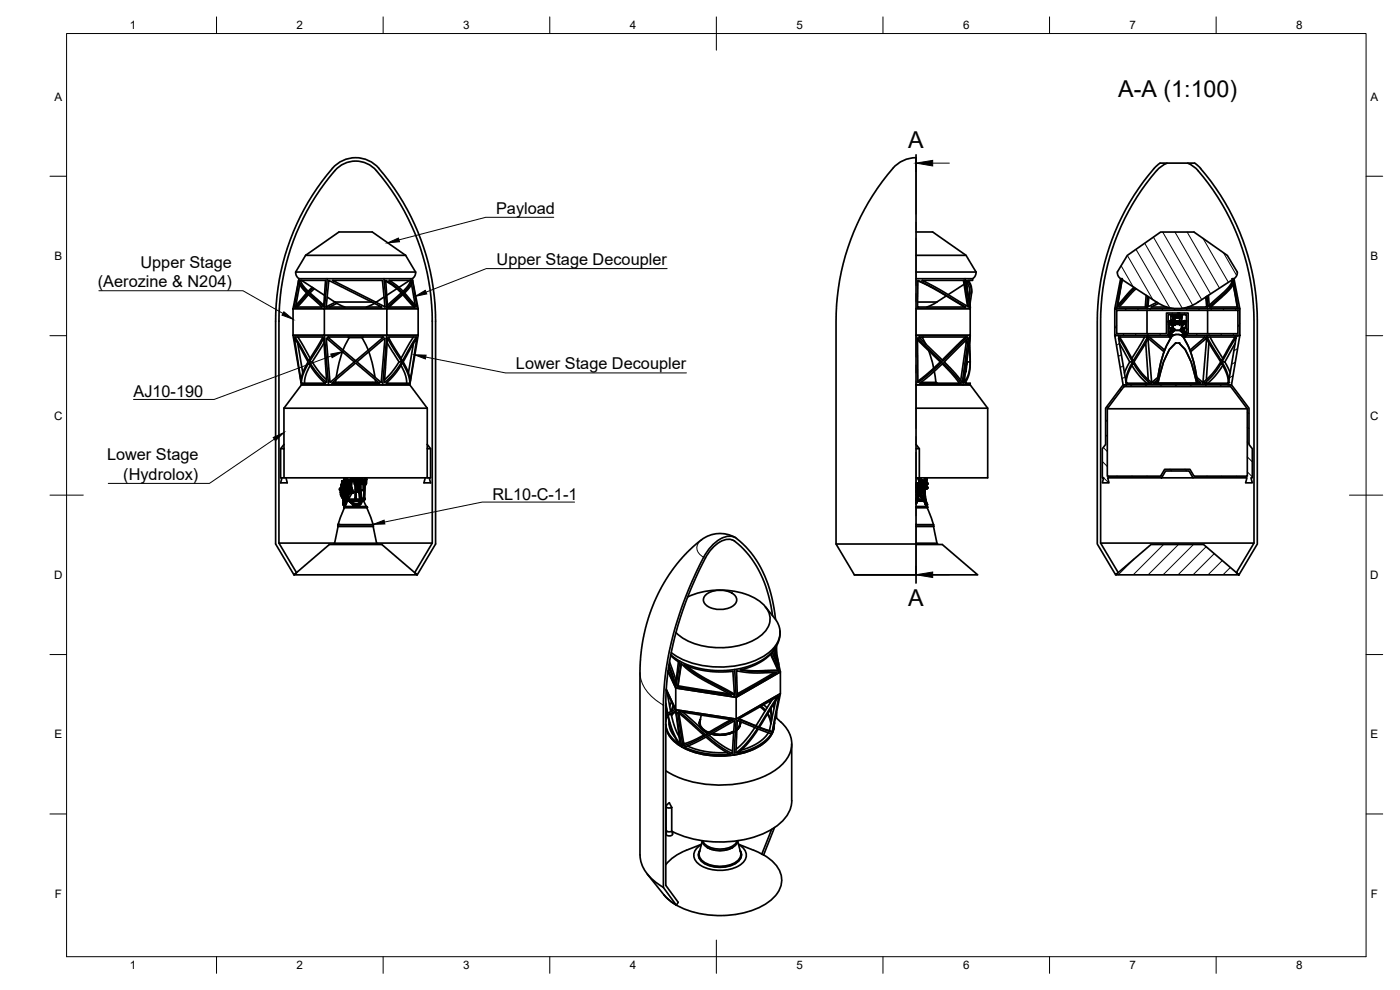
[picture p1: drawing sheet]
<svg xmlns="http://www.w3.org/2000/svg" width="420mm" height="297mm" viewBox="0 0 420 297" stroke-linecap="round" stroke-linejoin="round" font-family="sans-serif">
<defs><g id="words">
<g font-size="7">
<text x="335.6" y="29.2">A-A (1:100)</text>
<text x="272.6" y="44.5">A</text>
<text x="272.6" y="182">A</text>
</g>
<g font-size="4.9">
<text x="148.9" y="64.2">Payload</text>
<text x="42.2" y="80.3">Upper Stage</text>
<text x="149.1" y="79.6">Upper Stage Decoupler</text>
<text x="29.4" y="86.2">(Aerozine &amp; N204)</text>
<text x="154.9" y="110.9">Lower Stage Decoupler</text>
<text x="40.1" y="119.2">AJ10-190</text>
<text x="32.1" y="138.1">Lower Stage</text>
<text x="37" y="144">(Hydrolox)</text>
<text x="147.8" y="150">RL10-C-1-1</text>
</g>
<g font-size="3.5">
<text x="39" y="8.8">1</text>
<text x="89" y="8.8">2</text>
<text x="139" y="8.8">3</text>
<text x="189" y="8.8">4</text>
<text x="239" y="8.8">5</text>
<text x="289" y="8.8">6</text>
<text x="339" y="8.8">7</text>
<text x="389" y="8.8">8</text>
<text x="16.3" y="30.2">A</text>
<text x="411.3" y="30.2">A</text>
<text x="16.3" y="78">B</text>
<text x="411.3" y="78">B</text>
<text x="16.2" y="125.9">C</text>
<text x="411.2" y="125.9">C</text>
<text x="16.2" y="173.7">D</text>
<text x="411.2" y="173.7">D</text>
<text x="16.3" y="221.6">E</text>
<text x="411.3" y="221.6">E</text>
<text x="16.4" y="269.4">F</text>
<text x="411.4" y="269.4">F</text>
<text x="39" y="290.8">1</text>
<text x="89" y="290.8">2</text>
<text x="139" y="290.8">3</text>
<text x="189" y="290.8">4</text>
<text x="239" y="290.8">5</text>
<text x="289" y="290.8">6</text>
<text x="339" y="290.8">7</text>
<text x="389" y="290.8">8</text>
</g>
</g></defs>
<!-- layer: Visible -->
<g fill="none" stroke="#000" stroke-width=".51">
<path d="M99.8 50.5a9.2 9.2 0 0 1 13.9 0M99.8 50.5a70.2 70.2 0 0 0-17.1 45.9v66.8l5.5 9.3 .8-.7-5.3-8.9M100.5 51.2a69.2 69.2 0 0 0-16.8 45.2v66.5M100.5 51.2a8.2 8.2 0 0 1 12.4 0 69.2 69.2 0 0 1 16.8 45.2v66.5M113.7 50.5a70.2 70.2 0 0 1 17 45.9v66.8l-5.5 9.3-.7-.7 5.2-8.9M267.9 50.5a8.8 8.8 0 0 1 7-3.1v115.8h-24M267.9 50.5a70.2 70.2 0 0 0-17 45.9v66.8l5.5 9.3M350.3 48.9l-1.7 1-1.5 1.3M356.4 48.9l1.7 1a62.1 62.1 0 0 1 13.9 22.4 69.5 69.5 0 0 1 4.3 24.1v66.5M358.5 48.9h-10.4l-.3 .3a67.7 67.7 0 0 0-18.1 39.7l-.4 7.5v66.8l5.5 9.3 .8-.7-5.3-8.9v-66.5a69.2 69.2 0 0 1 16.8-45.2M358.5 48.9l1.8 1.6M360.3 50.6a70.1 70.1 0 0 1 17 45.8v66.8l-5.5 9.3-.7-.7 5.2-8.9h-46"/>
<path d="M91.7 76.6l10-7h10l10 7M91.7 76.6h30M91.7 76.6l-3 5M121.7 76.6l3 5M274.9 69.6h5l10 7 3 5M274.9 76.6h15M338.3 76.6l10-7h10l10 7 3 5-.3 1.4-.7 .6-10.7 7a10.8 10.8 0 0 1-12.5 0l-10.8-7-.6-.6-.4-1.4zM87.9 92.6h9.4v8h-9.4zM88.7 81.6h36M88.7 81.6l.4 1.4 .6 .6M89.6 84.1l.4 1.4 1.2 1.5 5.4 5.1h-8.3zM89.7 83.6h34"/>
<path d="M89.7 83.6l-1.8 9M89.8 84.1h7.9l-.6 8-6-5.7-1-1.3zM89.9 85.3l-1.2 6.8M90.2 84.1l.5 1.3 1 1.2 5.5 5M90.5 84.1l6.9 4.5M92 87.9l-3.2 3.7M92.3 88.1l-3.5 4M92.6 88.4l-3.4 3.7M93.7 86.2l-1.2 1.2M94 86.4l-1.3 1.2M94.3 86.6l-1.3 1.3M98.2 89.1l2.3 1.5"/>
<path d="M98.2 83.6l-.9 9h18.8M98.7 84.1l15.9 8h-16.7zM99.8 84.1h15l.7 8zM100.5 90.6h11.1M100.5 90.6l3 1.5M100.6 90.7l-2.7 1.4M101.1 91l-2.2 1.1M112.4 91l-2.4 1.1M112.7 90.6h.3M113 90.6l-.1 .1M115.2 83.6l.9 9M115.3 89.1l-2.3 1.5"/>
<path d="M115.7 84.1l2 1.1 2 1.6 5 5.3h-8.4zM115.8 84.4l1.6 .9 2.1 1.7 4.7 5.1M116.1 92.6h9.4v8h-9.4zM116.7 84.1h7.1l1.3 8-4.9-5.4zM119.1 86.6l-3 2M120.4 87.9l-4.1 3.7M120.7 88.2l-4.3 3.9M120.9 88.4l-4.1 3.7M121.2 87.7l1.6-2 .5-1.6 1.3 7.5M123 84.1l-3.3 2.1M123.2 84.1l-.5 1.3-1.8 2M123.5 85.3l-2.1 2.6"/>
<path d="M123.7 83.6l1.8 9h-37.6M124.7 81.6l-.1 .9-.9 1.1M274.9 81.6h18M274.9 83.6h17M275.5 84.3l6.1 3.1 7.9 4.7M275.5 84.1l4.9 2.4 9.4 5.6h-14.4zM276.7 84.1h12.7l1.2 8-8.7-5.3zM281.2 90.6l-3 1.5M284 88.8l-2.8 1.8h-5.8M289.1 84.1l1.3 7.8M289.3 85.3l-4.7 3.1M289.6 83.6l1.6 9-1.2-8.5 1 1.1 .4 1.2 .2 1.2-.5 4.5"/>
<path d="M290.1 84.8l.6 1 .3 1.2-.2 2.9M290.1 84.8h.1M291.1 87.9l-.4 1.8M291.1 84.1l-.4 .3M291.2 92.6h-16.3h16.3v8h-16.3h16.3l-2.2 14.9M291.9 83.6v.5h-1.4l1 1.7v2.4M292.9 81.6l-.1 .9-.9 1.1M334.6 92.6h37.5v8h-16v-6.2h-5.5v6.2h-16zM335.1 93.1h36.4v7h-14.9v-6.2h-6.5v6.2h-15zM336.3 83.6h.5l-1.7 9h-.5zM337.1 84.1h-.4l-1.4 8 5.3-5.7M340.3 86.2l-4.9 5.4"/>
<path d="M341 86.6l-5.2 5.5h8.4l.2-3.2M344 88.6l-.3 3.5M344.2 93.1v7M344.6 89l-.4 3.6M344.8 89.1l-.3 3 2.7-1.4M347.7 91l-2.2 1.1h4.6M350.7 97.2l.8-.2 .4 1.5-.7 .1zM350.8 96.3h.6l.6 .7-.6-.7zM350.8 96.5l.1 .2M350.9 96.3h.1M350.8 96.3h.1M350.8 96.5h.1"/>
<path d="M350.8 96.5l.2 .1M350.8 96.5l.1 .2zM350.9 96.4h.1l.3 .7-.3 .1zM350.9 96.7v.1M350.9 96.5v.2M350.9 96.7h.1M350.9 96.9l.1 .3zM350.9 96.4h.1M350.9 96.4l-.1 .1M350.9 96.3v.1M350.9 96.7l.2 .5-.2-.4M350.9 96.8v.1"/>
<path d="M350.9 96.4l.1 .3zM350.9 96.7l.1 .1M351 96.3h-.1M351 96.3h.1M351 96.4h-.1M351 96.4h-.2M351 96.4v.2M351 96.6l.1 .2M351 96.7l.1 .1M351 96.8l.1 .3M351 96.4l.1 .2M351 99.7l-.1 .6"/>
<path d="M351 99.7h.1M351.1 96.6l.1 .2-.1-.2M351.1 96.8l.1 .3-.1-.3M351.1 96.6l.1 .2M351.1 96.6l-.2 .1M351.1 96.6h.1M351.1 96.8h-.2M351.2 96.3h-.2M351.2 96.3h.2h-.2M351.2 96.3h.1M351.2 96.8h.1M351.2 98.6h.1"/>
<path d="M351.2 96.8l.1 .3M351.2 96.8h-.1M351.2 96.3h.2h-.4M351.3 97.5v.1M351.3 99.2l-.4 1.5M351.3 99.2l-.4 1.1M351.3 99.3l-.4 1.3M351.3 98.6l.1 .4M351.4 99.3l-.4 1.2M351.4 98.6v.4M351.4 99.3l-.4 .7M351.4 94.7l.1 1.4h.5v-.7h2.6"/>
<path d="M351.4 98.6l.1 .4M351.4 96.3l.1 .1zM351.4 99.3l-.2 .5M351.4 96h.6M351.5 94.5h.4M351.5 99.3h.1M351.5 96.4h.1M351.5 97l-.8 .2 .4 1.3M351.5 96.4l.4 .6M351.5 96.4l.5 .6M351.5 97h.1M351.6 96.6l.3 .4"/>
<path d="M351.6 96.5l.3 .5M351.6 96.6v.2a2.57 2.57 0 0 0 .8 2.2M351.6 96.1v.5M351.7 94.4v.1M351.8 99h.1M351.8 96.8l.2 1.3M351.8 96.1v.6l-.3-.3M351.8 94.4v.1M351.8 94.7h-.4h.5M351.8 98.3v.2M351.9 98.3h-.1M351.9 98.3h.1"/>
<path d="M351.9 94.9h.8M351.9 94.6h2.9M351.9 98.3l-.2 .7M351.9 98.1v.2M351.9 94.5h.8M351.9 95.3h2.8M351.9 94.5l.1 3.8 .5 .9-1.6 1.4M352 97h.1M351.9 97h.1M352 94.5h-.5v.2M352 94.5h.1M352 97l-.1 .1"/>
<path d="M352 97.2l-.1 .5M352 96.9l-.1 .3zM352 96.9v.1M352.1 98.5l.1 .2M352.1 98.6l.1 .1M352.1 98.8a.39 .39 0 0 1-.2 .5 .39 .39 0 0 1-.5-.3h.4M352.2 98.7l.1 .1M352.2 94.7h.6M352.2 94.8h.6M352.2 94.7h.3M352.3 94.6h.2M352.3 95h.7"/>
<path d="M352.3 98.8h.1M352.4 95h.2M352.5 99.1h1.7M352.5 99.2h1.7M352.5 94.7h.3M352.5 94.7l.1 .3 .2-.1M352.5 95.9l.2 1.7zM352.6 94.6h-.2h.2M352.6 94.6h.1M352.7 94.6h.3M352.7 94.5l-.8 .1 .1 3.7 .5 .9-1.7 1.4 .6 .7v-.5h.4M352.7 94.5h1.2"/>
<path d="M352.7 97.4h.1M352.7 94.9h.1M352.7 94.6h.1M352.7 94.9h1.3M352.7 94.6h.2M352.8 94.7v.1M352.8 95h.1M352.8 97.1h.1M352.8 96.5h.1M352.8 97h.1M352.8 97.1h1M352.8 97.1v.1"/>
<path d="M352.8 97.2v.1M352.8 96.3v.1M352.8 96.4v.1M352.8 96.4h1M352.8 96.5h1M352.8 96.5v.1M352.8 96.6h1M352.9 94.9h1.1M352.9 94.7h.2M352.9 94.8h.2M352.9 96.9h.8M352.9 97.3h.8"/>
<path d="M352.9 96.3h.8M352.9 96.7h.8M353.4 93.9h.1M353.8 93.9l.2 .1zM353.8 97l-1 .1M353.8 97h.1M353.8 97l.1 .1M353.8 97.1l-1 .1M353.8 96.3v.1M353.8 96.4l.1 .1M353.8 96.5v.1M353.9 94.5l.9 .1-.2 3.7-.4 .9 1.7 1.4-.6 .7v-.5h-.4"/>
<path d="M353.9 94.5h.8M353.9 94.7h.6M353.9 94.8h.6M354 95.9l.1 1.7zM354 93.9h-.2M354 94.7h.5M354 94.6h.4M354 94.9h.2M354 95h.4M354.1 94.6h.3zM354.1 95h.2M354.2 99.1h.3l-.3 .1"/>
<path d="M354.2 94.9h.6zM354.6 96.9l.1 .3zM354.6 97.2h.1M354.6 96.5l.4 .7v-.2M354.6 96.5l.3 .2M354.6 97.2l.2 1M354.7 97h-.1M354.7 97l.3-.4-.3 .4M354.7 97h.1M354.7 94.5l-.1 3.8-.4 .9 1.5 1.4M354.8 98.3h.1M354.8 96.7v.1"/>
<path d="M354.8 98.5h.1M354.8 98.3v.1M354.8 98.3v.2l.7 .1v-.1M354.8 98.3l.4-1.3 .7 .2-.4 1.3M354.8 98.5l.3 1.5M354.9 96.8l.1 .5M354.9 97h.1M355 97v.3M355 97h.1M355 97.3v.1M355.1 96.4h.1M355.1 96.4l-.4 .6"/>
<path d="M355.2 96.4l-.5 .6M355.2 96.4l-.3 .3 .2 .4M355.2 98.6l.5 2zM355.2 99.1h.1M355.2 99.1l.4 .9M355.2 96.3l-.1 .1M355.2 96.3v.1M355.3 99.5h.1M355.3 99.1v-.5v.5l.4 .9M355.3 96.3l-.1 .1M355.3 98.7l.1 .5M355.3 100h.1"/>
<path d="M355.3 98.6l.2 .8M355.3 99.5l.2 .5M355.3 99.5l.2 .6M355.3 99.4v.1M355.4 99.5h-.1M355.4 99.6l.1 .3zM355.5 96.3h-.2h.4M355.5 96.3h-.2M355.5 96.8h.1M355.5 99.4h.1M355.5 96.3h.1M355.5 98.6h.1"/>
<path d="M355.5 96.3h.2M355.5 100h.1M355.5 96.8l-.1 .3zM355.5 99.9h.1M355.5 99.9v.1M355.5 96.8h.2M355.5 99.5h.1M355.5 99.4v.1M355.5 99.8l.1 .1M355.5 96.6h.1M355.5 96.6v.2M355.5 96.6l.2 .1"/>
<path d="M355.5 96.6v.2zM355.5 98.5h.1M355.5 97.1l-.4-.1-.3 1.3M355.5 97.1l.4 .1M355.6 96.8l-.1 .3M355.6 100h.1M355.6 96.4h.2l-.1 .8-.3-.1zM355.6 96.4l-.1 .2M355.6 96.4v.2M355.6 96.4h.2M355.6 96.7l-.1 .1M355.6 96.4l.1 .3"/>
<path d="M355.7 96.7v-.3l.1 .3M355.7 96.7l-.1 .1M355.7 96.8l-.1 .4M355.7 96.4h.1M355.7 96.4h-.1M355.7 96.3l-.5 .1-.5 .6M355.7 96.3h.1l-.7 .1-.4 .6M355.7 96.3h.1M355.7 96.4v.3M355.7 96.3v.1M355.7 100l.2-.1v.2M355.8 96.7h.1"/>
<path d="M355.7 96.7v.1M355.7 96.9l-.1 .3M355.7 100l.1 .2M355.7 100h.2M355.7 96.9h.1M355.7 100h.1M355.8 96.3h.1M355.8 96.9l-.1 .3M355.8 96.3l-.1 .1M355.8 96.7l-.1 .1M355.8 96.4h.1M355.8 96.4v.1"/>
<path d="M355.8 96.5v.2M355.9 100h.1M355.9 97.2h.1M356 100l-.1 .1M361.9 89.1l.3 3h-5.6M362.1 89l.3 3.6M362.4 93.1v7M362.7 88.6l.2 3M369.6 84.1a.46 .46 0 0 1 .2 .5 .46 .46 0 0 1-.3 .3l-1.3 1.9-5.7 5.3-.3-3.2M369.8 83.6h.5l1.8 9h-.6zM369.9 84.1l1.4 8h-8.3l5.6-5.2 1-1.4zM370.1 85.3l-1.9 2.4-4.7 4.4"/>
<path d="M88.3 101.4l3.4 5.9a1.5 1.5 0 0 1 .3 2.1l-1.3 3-.3 2.4zM88.5 101.1h8.4l-4.3 7.2zM89.4 101.1l3.7 6.4M89.4 103l1.5 8.9M90.5 115.5h32.5M90.5 115.5l-2.6-14.9h28.2l-1.2 14.9M90.5 115.5l-5.3 7M92.6 108.9l2.3 3.3 2.7 2.8h-6.8a.37 .37 0 0 1-.5-.1 .37 .37 0 0 1 .2-.6l.6-2.3zM92.8 108.6l2.2 3.2 3.1 3-.9-13.4-4.4 7.2h.9l2.1 3 2.2 2.3M93.1 109.7l-1.3 2.7-.4 2.6M97.2 102.9l-3.5 5.7M97.9 101.4l8.4 7.2-7.3 6.2z"/>
<path d="M98.3 101.1h16.8l-8.4 7.2zM98.6 115.5l-1.3-14.9h28.2l-2.5 14.9M99.6 115l7.1-6.1 7.2 6.1zM100.5 114.9h12.4h-.4M100.5 114.9h12.4h-.3M100.5 114.8h12.4h-.4M100.6 114.8h12.3h-.2M100.6 114.8l-.1 .2M100.8 113.9l-.1 .9M101.4 114.8h10.7M102.8 105.5l-1 3.3-.9 4.4M104.5 101.1l.3 .2"/>
<path d="M104.8 101.3h3.8M104.8 101.3l-1.9 3.7M107.1 108.6l8.4-7.2-1.1 13.4zM108.6 101.3l1.9 3.7M109 101.1l-.4 .2M110.7 105.5l1 3.3 .8 4.4M112.6 113.9l.1 .9M112.9 114.8v.2M116.2 102.9l3.5 5.7h.9l-4.3-7.2-.9 13.4 3-3 2.2-3.2M116.5 101.1h8.4l-4.1 7.2zM119.7 108.6l-2.1 3-2.2 2.3M120.4 109.7l1.2 2.7 .4 2.6"/>
<path d="M120.8 108.9l1.5 3 .7 2.6a.52 .52 0 0 1-.2 .5 .52 .52 0 0 1-.7 0h-6.3l2.8-2.8zM123 115.5l5.2 7M124.1 101.1l-3.7 6.4M124.1 103l-1.5 8.9M125.1 101.4l-2 13.4-.2-2.1-1.4-3.1a1.26 1.26 0 0 1 0-1.9zM274.9 115.5h16.3zM275.4 101.9l6.8 6.7h.5l-7.3-7.2 .1 13.4 3.8-3 3.4-3.2M275.7 101.1h14.6l-7.3 7.2zM276.1 115l3.2-2.6 3.7-3.5 3.6 3.7 1.8 2.4zM276.1 114.9h5M276.2 114.9h4.9M276.3 114.8h4.8"/>
<path d="M276.3 114.8h4.7M276.8 101.3l1.1 2M277.1 101.1l-1.2 .2M278.7 105.3l1.5 5.2M280.4 111.4l.5 3.4M281 114.8l.1 .2M282.2 108.6l-3.8 3.5-2.9 2.3M282.8 109.2l2.7 2.8 2.4 3M283.6 108.4l7-7-1.8 13.4-2-2.7-3.4-3.5zM289.8 101.1l-7 6.9M290 102v.9M290.1 101.9l-1.8 12.2"/>
<path d="M290.2 108.4v.2M291.2 115.5l5.2 7v20.9h-20.5M291.2 108.6l-.1-7.2-1.8 13.4 .8-1.2 .6-1.6 .5-3.4h-1l-.5 3.4M291.2 100.6l-.2 2.3 .1 7.8-.4 2.1-1.1 2.2h1.6v.5M334.6 100.6h1.1l2.4 14.9h-1zM335.7 101.4l.2 .2v-.1M335.9 101.6l4 7h-.9l-3-5.5M336 101.1h8.4l-4.3 7.2zM337.1 115.5h32.5l5.2 7v10.9l1 1.2v8.8h-.4l.4 1.5h-2l.4-1.5h-16.2l-1.2-2.1h-7l-1.2 2.1h-16.2l.4 1.5h-2l.4-1.5h-.4v-8.8l1-1.2v-10.9zM337.3 116h32l5 6.6v20.3h-16l-1.2-2.1h-7.6l-1.2 2.1h-16v-20.3zM339 108.6l-1.5 3.3M339.7 109.7l2.2 3 2.3 2.3"/>
<path d="M339.9 108.6l-1.7 3.6-.3 2.6M340.1 108.9l2.1 3.1 3 3h-7.2l.5-2.8zM343.5 101.1l-3.8 6.4M343.9 102.9l.7 11M344.5 100.6v1l-3.8 6.4a1.06 1.06 0 0 0 .2 1.6l2.1 2.8 2.7 2.4v.5M344.5 101.6l1.2 13.2 1.8-1.6M344.6 101.5l.1 .1zM344.7 101.6l4.7 3.9M347.1 114.9h12.4M347.1 114.9h.4M347.2 115h.2M347.2 114.8h.1"/>
<path d="M347.2 114.8v.2M347.3 114.8h.2h-.4M347.4 113.9l-1.2 1.1h.9M347.4 115h11.8M350.6 100.6h.2M350.8 100.7h1.1M350.8 100.6l.6 .7M350.8 100.6h.1M350.9 100.3v.4v-.3M350.9 100.6h1.2l-1.2 .1M350.9 100.6h1.3M350.9 100.6v.1"/>
<path d="M351 100.5h1.3M351 100.2v.3M351.1 101.1h-6.2l4.6 3.9M351.4 101.3h.1M351.4 100.8v.5M351.7 100.9l.3-.2a2.75 2.75 0 0 1 2.9 .2l2.2 4a40.2 40.2 0 0 1 2.2 9.9l.2 .2h-.3l-.9-3.5a22 22 0 0 0-2.6-6.7l-1.9-1.9h-.9a9.4 9.4 0 0 0-2.7 3.4l-1 2.3-1.7 6.4h-.3l.1-.2a35.9 35.9 0 0 1 2.9-11.2zM352.8 102.9l-1.8 1.9a30.2 30.2 0 0 0-3.6 10.2M352.9 100.4a1.92 1.92 0 0 0-1.6 1.1 31.1 31.1 0 0 0-4 13.3M353.7 100.4a1.92 1.92 0 0 1 1.7 1.1 31.1 31.1 0 0 1 3.9 13.3M353.8 102.9l1.9 1.9a30.2 30.2 0 0 1 3.5 10.2M354.3 100.5h1.4M354.5 100.6h1.2"/>
<path d="M354.5 100.6h1.2zM354.8 100.7h1.1M355.2 101.3h.1M355.3 100.8v.5M355.5 100.1h.1M355.5 100.4h.2M355.6 101.1h6.1l-4.6 3.9M355.6 100v.1M355.6 100.1l-.1 .2M355.6 100.1h.1M355.8 100.6h.1M355.7 100.6h.1"/>
<path d="M355.8 100.2v.4M355.8 100.1h.1zM355.8 100.2l-.5-1.2v-.4l-.1 .4 .6 1.2-.6-1.1v-.5l.5 2M355.8 100.4v.2zM355.8 100.3v.1M355.8 100.4h.3M355.9 100.6h.2M355.9 100.6l-.6 .7M356 100h.1M356 100.1h.1M356.2 100h.1M359.1 113.2l1.9 1.6"/>
<path d="M359.2 114.9h.3M359.2 113.9l1.3 1.1h-1M359.2 115h.3M359.3 114.8h-.2h.4M359.3 114.8l.2 .2h-12.3M361 114.8v.5M361 114.8h.1M362.1 101.6v-.2l-4.8 4.1M362.1 101.6l3.9 6.4a1.06 1.06 0 0 1-.3 1.6l-2.1 2.8-2.6 2.4M362.1 100.6l-.2 1M362.1 101.6l-1.1 13.2M362.3 101.1h8.4l-4.2 7.2z"/>
<path d="M362.8 102.9l-.7 11M363.2 101.1l3.8 6.4M366.5 108.9l1.7 3.3 .4 2.8h-7.1l2.9-3zM366.7 108.6l1.8 4 .2 2.2M367 109.7l-2.3 3-2.2 2.3M370.7 103.1l-3.1 5.5M370.8 101.5l-.1 .1M370.9 100.6h1.2l-2.5 14.9h-1zM370.9 101.4l-1.3 2-2.9 5.2h.9l1.6 3.3M85.2 133.4l-1 1.2v8.8h1v-8.8h-1M85.2 133.4v1.2M85.2 122.5h43"/>
<path d="M85.2 122.5v10.9M128.2 134.6h1M128.2 133.4v10h-43M128.2 133.4l1 1.2v8.8h-1M128.2 122.5v10.9M274.9 134.6h1M274.9 122.5h21.5M274.9 133.4l1 1.2v8.8M332.3 122.6h42M84.6 143.4l-.4 1.5h2l-.4-1.5M101.4 157.9h10.7M101.4 158h10.6"/>
<path d="M101.4 157.4h10.6M101.5 158l-1.3 5.2h13l-1.2-5.2M101.5 157.3h.2zM101.9 157.3h.1M102.2 147.8v.6l.6 1.2M102.2 147.6v-.4l.1 .4M102.2 146.5l.3 .3M102.2 147.5h.1M102.2 146.4l.3 .1a.43 .43 0 0 0-.7 .2 .43 .43 0 0 0 .4 .5M102.3 148.4l.5 1.2M102.3 147.8l-.1 .6M102.3 147.8l.3 .8 3.1 2.5-3.1-2.5"/>
<path d="M102.3 147.6l.2-.3v.3M102.4 147.2v.1M102.4 146.1l.1 .4M102.4 146.5h.1M102.4 145.6l.2 .5M102.4 145.6v.1M102.4 148.3l.5 1.1M102.5 147.8l.2 .7 3 2.5 1.4 .2 .7-.2M102.5 146.1h.7M102.5 146.1v.4M102.5 145.7v.3M102.5 146.1h.1"/>
<path d="M102.5 146.5l.1 .2M102.5 145.5v.1M102.5 146.8l-.3 .3zM102.5 146.8a.3 .3 0 0 0-.3-.3 .3 .3 0 0 0-.3 .3 .3 .3 0 0 0 .3 .3M102.5 146.5l.2 .3M102.6 146.1h.1M102.6 144.8h.1M102.6 144.8v.3M102.6 146l-.1 .1M102.6 145.7h.5l.3-.4-.1 .4M102.6 147.1l.1 .5-.6 .2v-.2h.3M102.6 144.8v.2"/>
<path d="M102.6 144.5l.2 .3M102.6 147.1h.2v.2M102.6 146.9v.2M102.7 144.3l-.1 .2M102.7 146.7l.2 .1M102.7 146.8l-.5 .4zM102.7 146.7v.1M102.7 146.1v.1M102.7 146.4v.1M102.7 148.7l.3 .6M102.7 146.5l.1 .1M102.7 144.8l.4 .1a.44 .44 0 0 0-.6 .2 .44 .44 0 0 0 .1 .6v-.7"/>
<path d="M102.7 145.7v.4M102.7 144.8v.1M102.7 144.4l-.1 .1M102.7 146.6h.1M102.7 145.3v.2M102.7 146.9h.3l-.2 .2M102.7 144.4h.2M102.7 144.8h.2M102.8 144.3l-.1 .1M102.8 146.8h.1M102.8 149.6h.1M102.8 145.2l-.1 .1"/>
<path d="M102.8 146.3l-.1 .2M102.8 148.8l.3 .5h.4M102.8 146.8l-.1 .1M102.9 149.6l1 .4-.1 .1M102.9 144.2l-.2 .1M103 144.2h.1M102.9 151.2l.2 .4 .4 .2M102.9 151.2l.4 .6 .3-.1M102.9 144.8l.2 .1M102.9 145.8l.2 .3a.37 .37 0 0 0-.5 .2 .37 .37 0 0 0 .1 .5 .37 .37 0 0 0 .6-.2l-.1 .1M102.9 144.8h.1M102.9 144.4l-.3 .1"/>
<path d="M102.9 144.3l-.3 .1M102.9 149.8l.3 .1M102.9 151.5l.4 .3h.3M103 147.8v.3zM103 149.8l.2 .3M103 149.8l.1 .1M103 144.2v.1M103 145h-.1a.3 .3 0 0 0-.2 .5 .3 .3 0 0 0 .5 0h-.1M103 145.1l-.2 .1M103 145.1l-.1 .5-.1-.4M103 144.3h.1M103 146.2l-.2 .1"/>
<path d="M103 146.2a.3 .3 0 0 0-.3 .4 .3 .3 0 0 0 .5 0M103 149.3h.1M103 148.1l.1 .2M103 150.3h.1M103 149.3l-.1 .1M103 144.4h.1M103 144.3l-.1 .1M103 150.3l-.1 .5M103.1 150.1l-.2-.3 .1 .5M103.1 144.5v.3M103.1 144.5l-.2 .3M103.1 146.8v.1"/>
<path d="M103.1 150.9l-.2-.1v.4M103.1 150.9l-.1 .4h.3M103.1 149.9l.3 .3M103.1 144.8h.1M103.1 147.8v.4M103.1 145.7v.4M103.1 144.5h.1M103.1 144.4l-.4 .1M103.1 145l-.1 .1M103.1 145l-.1 .5M103.1 149.7v.2M103.1 150.1l-.1 .2 .3 .1v-.3"/>
<path d="M103.1 149.8v.1M103.1 146.9h-.1M103.1 149.3l.3 .1M103.1 149.3l-.2 .3M103.2 146.1h.1M103.2 144.4h.1M103.2 144.3v.1M103.2 146.2l-.3 .4M103.2 152.3h7.1M103.2 149.9l.3 .1M103.2 144.5v.3M103.2 150.4l-.1 .5"/>
<path d="M103.2 147.1l-.3 .5 .4-.2v.2M103.2 149.8v.1M103.2 144.4l-.3 .1M103.2 143.4v.9zM103.2 152h7M103.2 144.8h.1M103.3 149.9l.3 .3M103.3 150.1l-.1 .3M103.3 146.6h.1M103.3 150.1l.1 .1M103.3 149.2v.1M103.3 145.6l-.1 .5"/>
<path d="M103.3 144.4h.5M103.3 144.5v.3M103.3 151.3v.3M103.3 144.9l-.2 .1M103.3 144.9l-.2 .5M103.3 146.1h.1M103.3 149.3h.1M103.3 145.6l1.8 .1M103.3 147.4h.4v.2M103.3 144.4v.4M103.3 150.9v.4M103.4 149.8l-.1 .1"/>
<path d="M103.4 143.4v.9l-.2 .1M103.4 146.1l-.3 .5M103.4 146.1l-.2 .1M103.4 149.4l.1 .2-.4 .1M103.4 149.4l-.5 .2M103.4 149.3h.1M103.4 147.8l-.1 .7M103.4 148.5v.1M103.4 145.3h.1M103.4 146.6v.7M103.4 152.3h6.7M103.4 150.2l-.1 .7h-.2"/>
<path d="M103.4 145.3h.3M103.4 144.4v.3M103.4 150.2h.1M103.5 150l.3 .3M103.5 145.2l1.4 .1M103.5 149.8v.2M103.5 144.4h-.2M103.5 152h6.4M103.5 143.4v.9l-.2 .1M103.5 150.4l.1 .1M103.5 150.2l.1 .3M103.5 145.2h.4"/>
<path d="M103.5 144.4v.2M103.5 150.2l.3 .1M103.6 149.9v.1M103.7 150.2l-.1 .3M103.7 150.3v.2zM103.7 147.8v1.1M103.7 147.4h.5v.2h-1.5v.2h-.3M103.7 146.5v.8M103.7 145.1v.1M103.7 144.4v.1M103.7 144.4h-.2M103.7 143.4v.9l-.2 .1"/>
<path d="M103.8 149.9l.1 .4M103.8 150.1h.1M103.8 151.1l-.3 .1 .4-.1M103.8 149.6l-.6 .1h.7M103.8 149.9v.2M103.8 150.3h.1M103.9 151.3l-.4-.1 .1-.7-.1 .7 .2 .3M103.9 145.2h.2M103.9 145v.2M103.9 144.4h-.2M103.9 143.4v.9l-.2 .1M103.9 150.1v.2z"/>
<path d="M104 149.8h-.2M104.1 145.2h.1M104.1 144.9v.3M104.1 147.8l-.2 1.2M104.1 146.4v.9M104.1 143.4l-.2 1M104.1 149.9v.1M104.1 144.8v.4M104.1 150h.1M104.1 149.9h-.2M104.1 150h-.2M104.2 147.4h.3l.1 .2h-.4v.2h-1.5l.1 .3 .2-.1 2.9 2.9-3.1-2.8"/>
<path d="M104.2 145.3a.44 .44 0 0 0-.5 .7h-.4M104.2 149.9l-.1 .1M104.2 149.9l.1 .5-.8 1.6h-.3v.3h.2l-1.3 3-.7 2.7M104.2 144.8v.4M104.2 150.1h.2M104.2 145.1h.1M104.2 145h1.3M104.2 145l.1 .1M104.2 145.7v.1M104.2 145.1v.1M104.2 143.4v.8zM104.3 145.6v.1"/>
<path d="M104.3 145.1v.1M104.3 145.1h1.2M104.3 150.4h.5M104.3 149.8h.1M104.4 144.7l-.1 .3M104.4 148l-.4 1.1M104.4 148.3h.1M104.4 145.2h1.1M104.4 146.3v1l-.1-.5M104.4 150.1h.1M104.4 148.7l-.3 .6M104.4 148.6l-.3 .6"/>
<path d="M104.4 144.6l-.1 .4M104.5 148l-.1 1.5M104.5 148v1.6M104.5 146.3v.1M104.5 147.4l.3 .2M104.5 145.3h-.3v.3M104.6 148v1.7M104.6 145.8l-1.8 .4M104.6 144h.4l-.1 .3M104.6 144l-1.4 .9a.32 .32 0 0 0-.4 .3 .32 .32 0 0 0 .3 .3l1.8-1.1M104.6 148l.1 1.8M104.6 144h.1"/>
<path d="M104.6 148v.3M104.6 148h1.3M104.6 147.9h1.4M104.6 147.8h1.4zM104.6 146.2l.2 1.2M104.6 146.2v1.1M104.7 146.8h.1M104.7 147l.8 .3M104.7 147.1l.7 .3M104.7 146.5h.1M104.7 144.5l-.2 .5M104.7 146.2h-.1"/>
<path d="M104.7 146.4l.9 .3M104.7 146.4h.1M104.7 145.6v.1M104.8 149.9h1.8M104.8 145.8l-1.4 .3M104.8 147.4h.1M104.8 146.4l-.1 .2M104.8 144h.1M104.8 144l-1.5 .9M104.8 144l.1 .1-1.5 .9-.1 .3M104.8 145.3h-.3l.1 .3M104.8 146.2h.1"/>
<path d="M104.8 145.8v.2l-1.4 .3-.1 .2M104.8 146.1l-1.4 .4M104.8 147.4l.1 .2M104.8 144.4h.1M104.9 147.8h-.3v.2h-.4v-.2h.4v.2M104.9 147.6v.2zM104.9 147.6l-.7 .2M104.9 144.4l-.2 .6M104.9 145.7v.2M104.9 145.3l.1 .3M104.9 145.3v.3M104.9 150h1.5"/>
<path d="M104.9 145.4h.6M104.9 145.9l-.2 .3-1.9 .5 .4-.5M104.9 146l-.1 .1M104.9 145.9l-.1 .2M104.9 145.5h.6M104.9 146h.1M104.9 146.4l-.1 .4 .2 .1 .2-.4 .1 .1M104.9 144.3l-1.4 .9M105 145.9l.1 .1M105 145.7v.3M105 145.7h.1M105 146l-.1 .4"/>
<path d="M105 144.3l-.2 .7M105 144l-.1 .4M105 145.7h-1.8v.4M105 150.1h1.4M105 144.2l-.1 .1M105.1 146l-.1 .5M105.1 145.7l.2 .1M105.2 143.8h1.3M105.2 147l-.2-.1 .4 .2M105.3 145.5l-.3 .2M105.3 144.4h1.1M105.3 144h1.2"/>
<path d="M105.3 143.6h1.2M105.3 144.6h1.1M105.3 144.2h1.1M105.3 150.4h2.7M105.4 146.6l-.2 .4 .3 .1M105.4 145.5l-.4 1h.2l.3-.7M105.4 147.4l.1 .1zM105.4 144.2h1M105.4 144h1M105.5 144.9h.1M105.5 143.6h1M105.5 147.3h.1"/>
<path d="M105.5 145h.1M105.5 144.9l-.1 .1M105.5 146.9h.1M105.5 146.7h.1M105.5 147.1v.2M105.5 146.1l-.1 .5M105.5 147.5h.1M105.6 146.7l-.1 .2M105.6 146.4l-.1 .3 .1-.3M105.6 146.7l.1 .1M105.6 146.9l-.1 .2M105.7 147.2l-.1 .3"/>
<path d="M105.7 147.2l-.1 .2M105.7 146.8l-.1 .1M105.7 148l-1 1.7M105.7 151.1l.2 .4M105.7 147.4l-.1 .1M105.6 146.9h.1M105.7 147.5h-.1M105.7 147.5h.2M105.7 147.4l.2 .1M105.7 147h.1M105.7 146.9v.3M105.8 147.2l.1 .1"/>
<path d="M105.8 147.1v.1M105.8 143.4l-.1 .2M105.9 147.6h.7zM105.9 150.9l.8 .2 1-.2M105.9 143.4l-.1 .2M106 151.2l-.3-.1 .2 .4M106.1 143.4l-.1 .2M106.3 144.9v.3M106.4 143.4l-.1 .2M106.4 144v1.3M106.5 144h.1M106.5 144v1.3h.5"/>
<path d="M106.5 144v1.7l.1-.4M106.5 144h-.1M106.5 143.4v.6M106.5 143.6h-1.1l-.2 .2 .2 .2-.1 .4 .2 .2v1.5l.4 1.4-.2 .3M106.5 149.8v-.3l.2 .4M106.6 149.5h.1M106.5 149.7l-.1 .4M106.5 149.8l-.1 .1M106.5 149.7l-.1 .1M106.5 143.8h.1M106.6 143.4v.4M106.6 143.8v1.3"/>
<path d="M106.6 149.5l.1 .3 .2-.1M106.6 145.7v3.7M106.6 149.8h.2M106.6 149.4v.1M106.6 149.8h.1M106.7 143.8h.1M106.7 143.8l.1 1.3M106.7 143.8v1.3M106.7 143.4h.1M106.7 149.4l.1 .1M106.7 149.5v.2l.1-.2M106.7 145.3v.4h-.1"/>
<path d="M106.8 143.4l-.1 .4M106.8 149.4v.5M106.8 145.7v3.7M106.8 147.6h.8zM106.8 149.5h.1M106.8 149.8l1.1 .1zM106.8 149.4v.1M106.8 149.8h.1M106.8 143.4v1.7M106.9 145.3l-.2 4.1M106.9 143.4v.4M106.9 144h.1"/>
<path d="M106.9 143.8v1.3M106.9 143.8l-.1 1.3M106.9 149.5v.4l.1-.1M106.9 149.7h.1M107 143.6h1M107 144v1.3M107 145.3l-.1 .4M107 143.4v.6M107 144l.6-.2-.3 .2M107 143.6h1.2M107 149.9v.3h-.6l.6-.1M107 150.1h1"/>
<path d="M107 150h1M107.1 144.5v.3M107.1 144.4l.2 .4M107.1 144.3l.2-.3-.2 .4M107.1 144.6h.1M107.1 144.2h.1M107.1 143.4v.2M107.1 144l-.1 1.3M107.1 144.8l.5 .1zM107.3 144.4h.6M107.3 144.4h.3l.1 .5 .2 5.6M107.3 144.4l.3 .2"/>
<path d="M107.3 144.2h.5M107.4 147.1h.1M107.4 143.4v.2M107.4 147.1h.3M107.4 145.2v1.9zM107.4 145.2h.3zM107.4 145.2l.3 .1M107.4 143.4v.1M107.4 147.1h.3zM107.4 145.2h.1M107.4 143.5h.6M107.4 143.5v.1"/>
<path d="M107.6 143.8l.4 .4M107.6 144.7h.1M107.6 144.6l.1 .1M107.7 144.7l.3 5.5M107.7 147.8v-.7l-.2 .4 .3 .4M107.7 144.2l.2-.1 .4 .5M107.7 144.2l.1 .1M107.7 144.2l-.3-.1 .4-.1 .4 .3M107.7 144.9h-.1M107.7 150.9l.3-.1zM107.7 147l-.3 .1M107.7 147.5l.1 .4"/>
<path d="M107.8 143.4h-.4M107.8 144.3h.2l.1 .2 .3 5.5M107.8 144.3l.1 .3h.4M107.8 144.2l-.4-.1-.1 .3M107.8 144.6h-.4l.2 .1M107.9 143.4l.4 .2M107.9 144.6l.3 5.4M107.9 150.5v.3M107.9 150.5l.3-.5-.2 .8M108 144h.1M108 143.6l.2 .2-.2 .3 .2-.1h-.3M108 144.6h.1"/>
<path d="M108 144.2h.1M108 143.5h.1M108.1 150.5l.3-.5-.1 .5M108.2 144v.4h-.1M108.2 143.9l.1 .7M108.2 143.8l.8 1.4M108.3 143.6l.9 1.7-1-1.5h-1.2M108.3 143.6l.9 1.4M108.3 144.6l.3 5.4h.7M108.3 144.7h.1M108.3 150.5a1.51 1.51 0 0 1-2.3 .7l-.1 .2 .8 .2 1.4-.3M108.3 150.5l.3-.5-.2 1.1"/>
<path d="M108.3 145.3h.8v1.7M108.3 145.2h.7M108.3 145h.1M108.3 145v.2M108.3 143.4l.1 .1M108.3 145h.6M108.3 147.1h.7M108.3 147.1h.7zM108.3 145.2h.1M108.4 144.7v.3zM108.4 145.1h.5M108.4 151l-.2 .2a1.68 1.68 0 0 1-2.3 .3"/>
<path d="M108.4 145.2h.1M108.5 143.4h.1M108.5 143.4l.7 1.2zM108.5 150.6l-.4 .9M108.5 149.2l.4 .6M108.6 150.2v.4M108.6 150.1h.6M108.6 150.4h.6M108.7 145.1v.1M108.9 145.1v.1M109.1 149.6h.1M109.1 145.3v1.8l-.8-.1"/>
<path d="M109.1 145.5h.1M109.1 145.4h.1M109.1 149.5v.1M109.1 149.5h.4M109.1 150.2h.1M109.1 149.8l-.5 .1h.7M109.2 149.5l-.1 .1M109.2 145.3v.1M109.2 150.2l.7 1.8h.3l.1 .3h-.2l1.2 3 .7 2.7M109.2 145.3h.1M109.2 145.7v3.7M109.2 149.5l.2 .1-.1 .3-.3-.2z"/>
<path d="M109.2 149.8h-.3M109.2 144.7l-.8-1.2 .8 1.5M109.2 145.3v.4M109.2 149.8l.1 .1M109.3 149.4v.1M109.3 144l-.1 1.7M109.3 144v-.6l-.1 1.9M109.3 149.9l-.2 .3M109.3 149.9l-.1 .3M109.3 144h.5M109.4 145.7l-.3 3.8M109.4 149.4l.1 .1"/>
<path d="M109.4 149.8h.1M109.4 149.5l.1 .2M109.4 145.7l-.1 3.7M109.5 149.5v.2M109.5 149.7v.1M109.5 145.7l-.1 3.7M109.5 143.4v.6M109.5 149.7l-.2 .2M109.7 145.3l-.4 .4M109.7 143.4l.1 .4M109.7 145.3v.4M109.7 144h-.4v1.3h.3l-.2 .4"/>
<path d="M109.8 144l-.1 1.3zM109.8 144l-.1 1.3M109.8 145.1h.2M109.9 143.4v.4h-.3M110 143.4l-.1 .4M110 143.8l-.1 1.3zM110 143.8l-.1 1.3M110 143.4v.4M110 143.8h.1M110 143.4h.1M127.6 143.4l-.4 1.5h2l-.4-1.5M274.9 143.4h1"/>
<path d="M274.9 149.8l.4 .3M274.9 150h.2M274.9 150.3l.2 .6M274.9 150.1h.1M274.9 146.5h1.3M274.9 146.2h.4M274.9 146.1h.4M274.9 145.3h.4M274.9 145.7h1.4M274.9 145.6l1.4 .1M274.9 149.7l.6 .1M274.9 152.3h3.3"/>
<path d="M274.9 152h3.2M274.9 152.3h3.5M274.9 152h3.5M274.9 157.9h5.3M274.9 158h5.3M274.9 157.4h5.3M275 146.6h.4M275 149.7v.1M275.1 144.9v.3M275.1 148.4l-.2 1.2 .5-.3M275.1 147.8l-.2 .6M275.1 147.5l-.1 .1"/>
<path d="M275.1 149.8l.4 .4-.2-.3M275.1 149l.1 .3M275.1 150.9l-.2 .3M275.1 149.3h.3M275.1 149.3h.1M275.1 149.3v.1M275.1 147.8v1.6M275.1 147.5v.1M275.1 147.3l.4-.3zM275.2 150.1v.2M275.2 149.7v.1M275.2 150.4l-.1 .5"/>
<path d="M275.2 145.2h-.3l1.1 .1M275.2 145.2h.1M275.2 144.9v.3M275.2 149.3h.2M275.3 150.1l-.1 .1a2.39 2.39 0 0 0 2 .2M275.3 147.8l-.2 .7M275.3 149.8h.1M275.3 146.2h.1M275.3 146.6v.1M275.3 146.2v.1M275.3 150.2l-.2 .7M275.3 150.2v.2"/>
<path d="M275.3 144.9v.3M275.3 146.1h.4M275.4 144.9l-.1 .3M275.4 149.3l.1 .1M275.4 145.7v.3h-.5M275.4 146.6h.5l-.5 .1M275.4 146.7l-.5 .3M275.4 146.7l-.5 .4M275.4 149.9l-.1 .4M275.4 145.6v.1M275.5 150.1h1.5M275.5 150h1.4"/>
<path d="M275.5 149.9h1.3M275.5 147.1l.3 .5M275.5 148.9v.5M275.5 143.4l.4 1.5h-1M275.5 149.4l.1 .1M275.5 149.4l.1 .1-.5 .1M275.5 147h.4l-.3 .1M275.5 149.8h.1M275.5 147.8v.7h-.3l-.1 .4M275.5 147.4l-.6 .2M275.5 143.4l.1 .2h.8v.3M275.5 147.4l.2 .1z"/>
<path d="M275.6 149.7v.1M275.6 148.8v.7M275.6 149.5l-.2 .2M275.6 143.6h.5M275.6 149.8h1.2M275.6 143.6h.8M275.6 143.8l1 .1M275.6 149.6l-.1 .1M275.6 147.5h.1M275.7 148.5l-.4 .6M275.7 148.6v1.2M275.7 147.5v.1"/>
<path d="M275.7 147.8l.4 .9-.2-.1 1.8 2.5M275.7 146.1h.2M275.7 145.3h-.4l.1 .3M275.7 144.1h.9M275.7 148.2l-.4 1.1 .5-1M275.7 143.4l.1 .2M275.8 148.3l.1 .3M275.8 144.3h.8M275.8 145.7v.3l-.5 .1M275.8 144.4h.8M275.8 144.4h.6M275.8 143.4l.1 .2"/>
<path d="M275.8 147.1h.1M275.8 147.8l.1 .5h.2l1.9 2.8-1.9-2.4 .2-.1M275.9 145.6v.1M275.9 147.1l.4 .5M275.9 145.3h-.2l.1 .3M275.9 147.1h.2l-.2-.3h-.5l-.5 .6M275.9 146.6h.4M276 146.2h.2M276 147.1h-.1M276 145.7v.3l-.3 .1M276 145.3v.3M276 147.3l.1 .3"/>
<path d="M276 146.1l-.1 .1M276.1 147.8h.3M276.1 147.6l-1.2 .2M276.1 147.8v.5M276.1 147.1h.4M276.1 146.5h.2M276.1 147.1l.2 .5M276.1 144.9h.1M276.1 145.2v.1M276.1 145.7l-.2 .4M276.1 145.7l.6 .1M276.1 145.8l.5 .1"/>
<path d="M276.1 147.1l.2 .2M276.1 145.7h.1M276.2 144.6l.2-.2-.3 .2v1l-.1-.3M276.2 145.6v.1M276.2 144.9l.4-.1zM276.2 146.2v.1M276.2 146.3v.2M276.2 146.2h-.8M276.2 146.3l-1.2 .1M276.2 146.1v.1M276.2 146.2v.3M276.2 146.5h.1"/>
<path d="M276.2 146.1l.3 .4M276.2 146.2h.2M276.3 147l-.4-.4 .5 .6M276.3 145.7h.1M276.3 147.8l.1 .7 1.6 2.5-1.7-3.2M276.3 146.5l.1 .6M276.3 144.6h-.5M276.3 145.3v.4M276.3 145.2l.4 .1M276.3 145.3l.1 .4M276.4 146.1l.1 .1zM276.4 146.6l.4 .5"/>
<path d="M276.4 146.5v.5l.2 .1M276.4 147.6l.1 .2zM276.4 147.6l-1 .2M276.4 146.5l.2 .3M276.4 146.5l.2 .1M276.5 144.4l-.1 .4M276.5 146.5h.3M276.5 146.2v.3M276.5 146.1l.1 .1M276.5 146.1h.1M276.6 146h-.6l-.1 .1M276.6 144.3v.1"/>
<path d="M276.6 144.3l.2 .1M276.6 146v.1M276.6 146l.1 .1M276.6 146.1h1M276.6 146.1h-.1M276.6 146.1h.1M276.6 144.4v.4M276.6 144.1v.2M276.6 144.1l.2 .1M276.6 144.7h.2M276.6 147.1h.1M276.6 146.5v.6l-.2-.1"/>
<path d="M276.6 146.7h1M276.6 144.6h.2M276.7 146.8h.9M276.7 145.2h-.6h.2v.4M276.7 144.4h.2zM276.7 145.9l-.1 .1M276.8 144.7h.1M276.8 146.8v.3zM276.8 146.1v.4h.3M276.8 146.8l.4 2.8M276.8 144.2h.1M276.9 144.3l-.1 .1"/>
<path d="M276.9 144.8l-.2 1.3M276.9 146.1h-.3v.2M276.9 144.2v.1M276.9 144.5v.3h-.2v1.3M277.1 146.8l.3 2.4M277.1 144.3l-.2 .1M277.1 144.2h.1M277.1 144.3h.2l-.5 .2v.3v-.3l.3-.1M277.1 144.3v.1M277.1 144.2h-.3M277.2 144.3l-.1 .1M277.2 144.8v-.3l-.3 .3v1.3"/>
<path d="M277.2 144.8h.1M277.2 144.5h.1M277.3 146.1h.1M277.3 144.8h-.2v1.3h-.2M277.3 144.5v.3l.1-.3M277.3 144.5h.1M277.3 149.7l.2-.2v.4M277.3 146.8l.1 1.1M277.3 144.4h.1M277.3 149.6v.1M277.3 149.5l-.1 .1M277.3 149.5h.3"/>
<path d="M277.3 149.8l.2 .3zM277.3 146.1v.4h.3l.2 .3-.2-.1M277.4 144.5l.6 .5M277.4 144.7l.2 .3M277.4 149.9h.1M277.4 149.4l-.1 .1M277.4 144.8v.2M277.4 146.1h.1M277.4 144.8l.2 .3-.2-.1M277.4 144.8l-.1 1.3h-.2v.4h.2M277.4 144.4h.1M277.4 144.4l-.3 .1"/>
<path d="M277.4 149.4l.1-2.6v2.6M277.4 145.6v.5M277.4 145.9l.8 .2-.3 .1M277.4 146.1h.2M277.4 146l.1 .1M277.4 145.7h.1M277.5 143.4l-.1 .9M277.5 145.6l-.1 .1M277.5 145.7h.1M277.5 147.1v-.3l-.1 2.6M277.5 149.4v.1M277.5 146.1v.2"/>
<path d="M277.5 146.2h.1M277.5 150v.1M277.5 144l-.1 .3M277.5 143.4v.6M277.5 145.7v.2M277.5 150.1h.1M277.5 144h.4M277.5 149.4l.1 .1M277.5 150.8l.2 .4M277.6 144.9l-.1 .1M277.6 145.7l.2 .1-.2-.5-.2 .8M277.6 145.1v.2h-.3"/>
<path d="M277.6 144.9l.2 .1zM277.6 145l.2 .7M277.6 145.5v.3M277.6 146.1h.1M277.6 150.9h.1M277.6 148.9l.1 .7M277.6 149.5l.1 .2M277.6 145.8v.1M277.6 150.3l.2-.2-.1 .4 .2-.5 .1 .8M277.6 148.2l.3 1.8M277.6 149.5v.3M277.6 149.7v.1"/>
<path d="M277.6 146.8l-.1 2.6M277.6 146.2l.2 .6 .1-.1M277.6 146.1l.2 .1zM277.7 145.8v.2M277.7 146.8l-.1 2.6M277.7 143.4v.6h.3M277.7 151.3v-.2l.1 .4v-.4l.2 .4M277.7 151.1h.1M277.7 149.7l.1 .4M277.7 151.1v.2M277.7 151.5h.1M277.8 145.1l.1-.1-.1 .3 .1-.2"/>
<path d="M277.8 146.2h.1zM277.8 146.2v.3l.1-.3M277.8 146.1l.2 .1M277.8 145h.1M277.8 145.6v.1M277.9 143.4l-.1 .4M277.9 144h-.4v.3M277.9 150.8l.1 .2M277.9 145.3v-.2v.4M277.9 143.4v.4zM277.9 150.1l.3 .9M277.9 145.3l-.1 .2"/>
<path d="M277.9 145.5l-.1 .1M277.9 146.5l-.1 .2M277.9 145.1v.1M277.9 146.1v.1M277.9 146.7v.1M277.9 145.1h.1M277.9 144v.6M278 143.4l-.1 .4M278 144v.6M278 144l-.1 .6M278 150.9l.2 .1M278 151.5l.1 .2"/>
<path d="M278 151.5l-.2 .1M278 145.1h-.1M278 143.4l.1 .4h-.4M278 145v.1M278.1 146.2h.1M278.1 145l-.1 .1M278.1 151h.1M278.1 145.3l-.2 .2M278.1 146.3h-.2M278.1 146.3l-.2 .2M278.1 146.6l-.2 .1M278.1 146.1l.3 .1"/>
<path d="M278.2 143.8v.9zM278.2 143.8l-.2 .9M278.2 143.4l-.1 .4zM278.2 143.8h.1M278.2 151l.1 .2M278.3 145.2l-.4 .1M278.3 145.2l-.4 .4M278.3 146.3h-.2M278.3 146.3l-.4 .3M278.3 151.2l-.3-.1 .2 .3-.2 .1M278.3 151.2v.4l-.3 .1 .4 .3v.3h-.2l1.3 3 .7 2.7M278.3 151.2v.4"/>
<path d="M278.4 144.9l-.1-.1a2.91 2.91 0 0 0-2.6-.9 2.86 2.86 0 0 1 2.4 .9l.1 .2-.3 .1M278.4 145.1l-.1 .1M278.4 145.1l-.3 .4M278.4 144.9v.1M278.4 144.9l.1 .2M278.4 146.2l-.1 .1M278.4 145v.1M278.4 145l-.1 .5M278.4 146.2l-.3 .4M278.4 146.2v.3l-.3 .1M278.5 146.4l-.1 .2M280.2 158l1.2 5.2h-6.5"/>
<path d="M348.6 143.4h9.4M83.7 162.9h46M88.2 172.5l10.6-9.1h15.8l10.6 9.1zM100.3 163.2h12.8M206.4 179.1a23.5 23.5 0 0 1 20.9 .8 6.6 6.6 0 0 1 3.6 7.4 10.9 10.9 0 0 1-8.1 6.1 23.1 23.1 0 0 1-18.3-2.2l-1.6-1.4M210.5 162l-2.7 2.3-3.8 3.8-2.2 2.9-2.5 3.8-1.8 3.3-2 4.6-1.5 4.6-.9 3.8-.8 5.4-.2 4.6v55.4a11.3 11.3 0 0 0 5.8 9l1.2 .8M211.2 167.2a98.7 98.7 0 0 0-12.1 44.4v54.7M211.2 167.2a11.1 11.1 0 0 1 7.6-6.3h.6a4 4 0 0 1 2.6 1.4 33.9 33.9 0 0 1 10.6 22l.1 1.6M211.7 167.5a97.7 97.7 0 0 0-11.9 43.7v54.4l3.7 5.1-.5 .9-3.9-5.3M211.7 167.4a9.3 9.3 0 0 1 7.1-5.6 3.7 3.7 0 0 1 2.6 1.3 33.4 33.4 0 0 1 10.5 21.6M211.9 178.4a7.1 7.1 0 0 1 8.8 .5 2.1 2.1 0 0 1-1.1 3.1 7.2 7.2 0 0 1-8.1-.9 1.89 1.89 0 0 1 .4-2.7zM220.7 161.3a9.2 9.2 0 0 0-10.1 .6"/>
<path d="M274.9 163.4h7.9l10.6 9.1h-37M274.9 163h6.3M281.3 163.2h-6.4v9.3h-18.5M334.8 172.5l10.6-9.1h15.8l10.6 9.1zM200.7 199.8l1.8 5.4-2-4M200.9 198.5l2 5.8M201.3 196.6l2.3 2-.9 7-1.9-6.1M204 198.4l-1.2 8M204.5 199.1l-1 6.7M205.3 199.5l3.6 1.2 3.6 .7 3.1 .2 4.4-.2 .4 7.2-10.4-5.7-2.3-1.4zM206.2 199.8l4.6 3.3 9.6 5.2M229.7 182.1a13.4 13.4 0 0 1 4.3 6.5 8 8 0 0 1-4.4 8 27.7 27.7 0 0 1-27.1 0l-1-.8"/>
<path d="M231.2 196.3l2.2 4.5M231.4 196.1l1.8 4.2M231.7 195.7l1.1 2.3M232.3 194.9l-1.5 1.9-2.5 1.8-2.8 1.4-3.3 1 4.5 .5 7.1-.2-.4-.2-1.2-6M232.3 196v1.1M232.5 194.7l1.3 6.6M232.6 194.5l1.6 7.1-13.3 7.6-18.1-2.8-2.3-4.9 2.3 4.9M232.8 194.3l1 5.2M233.1 193.8v2.1M234.1 189.3l-.1 1.6-.4 1.8-1 1.9-1.3 1.5-1.5 1.2-2.2 1.4-2.8 1.1-2.4 .7-5.6 .7h-2.8l-3.4-.5-3.2-.8-2.4-1-1.7-.9-2-1.5M199.8 211.5l.5 2.5-.5 .3M199.8 215.2l.3 .1"/>
<path d="M199.8 214.9l.6-.4 1.6 5.5 1.8 3.2-1.5-1.1-1.3-1.6-.9-1.6-.3-1.6v.4M199.8 212.8l.2 1.4M199.9 207.2l2.7 5.6-2.2 1.2-.6-3M200.1 215.3l-.3 1.3M200.3 207.9l1 5.6M200.5 215.2l-.4 .1M200.6 200.3l1.1 2.4M200.8 216.5l.3 2.4 1.4 2.1M200.9 216.7l-.1 .8M201.5 214.3l1 3.8 1.3 3M201.5 210.6l-.5 1.4M201.5 214.3v.1"/>
<path d="M202 211.6l-.5 1.9M202.1 214l-.6 .8M202.2 211.9l-.5 1.4M202.3 212.1l-.3 .3M202.8 206.4l18.1 2.8v6.6l-18.1-2.8zM202.8 213.7l-1.4 .6-.9 .2 2.3-1.2 1.3 10-2.1-3.8-1.5-5M203.3 206.1l16.2 2.5-9.9-5.5-2.8-1.9-2.4-2.2-1.1 7.1 .2-.3 15.3 2.4M203.7 213.9l1.5 9.2M204.9 213.7l7.2 6.4M209.8 216.9l.3 1 .5 .8-.5-.8M210.1 216a2.93 2.93 0 0 0 2.4 3.8M210.1 216h.1"/>
<path d="M210.5 214.6a3.6 3.6 0 0 0 .4 4l1.8 1.1M210.9 219l1.5 .9M211 219.1l1.4 .8M212.6 219.8a3.2 3.2 0 0 1-2.5-3.8l.1-.2a2.12 2.12 0 0 0 .5 2.9l1.9 1.1M219.4 215.9l-7.3 4.2-.2 .5-8.1-7.1 16.2 2.5-8.1 4.6M220.2 219.4a9.3 9.3 0 0 1-6.4 .7M220.2 219.5a9.4 9.4 0 0 1-6.5 .6M220.5 200.9l.4 8.3 13.3-7.6v6.5l-13.3 7.7-.6 10.7M221 201.3l5 .6 7.1-.1-11.8 6.8zM221.3 216.2l6 2.4-3.1 4.2-3.3 3.1zM221.9 215.6v.1M222 216.4a2.21 2.21 0 0 1-.9 2.3"/>
<path d="M222.1 216.5a2.29 2.29 0 0 1-1 2.3 2.09 2.09 0 0 0 1-2.3 2.29 2.29 0 0 1-1 2.4M222.2 216.9v.1a2.55 2.55 0 0 1-1.1 2l.9-1.1M222.5 200.9l3.7 .4 7.2-.2M226.5 218.3l-2.7 3.7-2.9 2.8M226.9 217.8l.7 .4-6-2.4 11.9-6.9-5.9 9.3M227.6 218.7l3.9 1.4-1.6 1.9-2.2 1.6-3 1.4-3.3 .9 2.9-2.7zM227.9 218.2l3 1M228.1 212.1l1.5 1.3M228.4 211.9l1.3 1.2M229.2 211.4l1 1M230.3 214.3l.7 1.3 .3 1.6M230.4 214.1l.8 1.6 .2 1.4"/>
<path d="M230.6 219.9l-1.5 1.8-1.7 1.2-2.3 1.2-2.6 1M230.9 210.4l.2 .6M230.9 213.2l.5 .7M230.9 219.2l.8 .4 2-10.6-5.8 9.3 3.8 1.3M230.9 219.2h.1M230.9 219.1v.1M231 210.3l.1 .6M231.3 212.6l.1 4.3M231.4 212.5v4.4M231.8 209.9l-4.5 7.2a.78 .78 0 0 1-.6 .6 .78 .78 0 0 1-.8-.3l-4.2-1.7M231.8 219.9l2.4-11.8-13.3 7.7-18.1-2.8-2.9-6.2 2.9 6.2 1.8 11.1M232.2 211.3l.1 1.1"/>
<path d="M232.3 217.6v.3M232.3 211v1.3M232.4 217.9a7.8 7.8 0 0 1-4.8 6.2l-3.3 1.5-4 .9M232.4 217.9a8.9 8.9 0 0 1-5.7 6.7 25.5 25.5 0 0 1-22.6-.8 8.2 8.2 0 0 1-4.3-6.1 8.1 8.1 0 0 0 4.8 6.4M232.4 217l-.3 1.8 .3-1.4M232.4 201.8l-11.1 6.4M232.4 216.8l-.4 2.2zM232.7 215.2l1.6 1.4M232.7 210.4l-1.8 8.8M233.1 213.7v1.8M234.4 216.6a8.2 8.2 0 0 1 0 13.1 28.7 28.7 0 0 1-19.8 5.8 29.8 29.8 0 0 1-14.8-4.2M204.6 224.1a25 25 0 0 0 15.7 2.4"/>
<path d="M205.2 223.1l-.3 .7-1.5-10.1 8.1 7.1-3.5 1.9-3.1 1.1M205.4 224.1l2.4-.8 3-1.6a1.17 1.17 0 0 1 2 .2l3.4 2.6 3 1.8-3.7 .1-3.9-.3-3.2-.8zM206.3 223.8l2.5 1 3.1 .7 3.1 .3h3.2M211.2 220.6l-3.7 1.8-2.3 .7M212.2 220.9l8.2-4.6-.6 9.8-3.8-2.2zM212.8 220.6l3.8 3 3.2 1.7M213.5 220.2a9.6 9.6 0 0 0 6.7-.5 9.1 9.1 0 0 1-6.8 .5M213.6 220.1a9.3 9.3 0 0 0 6.6-.6 9 9 0 0 1-6.6 .7M237.6 223.2v17.1a11.1 11.1 0 0 1-6.9 9 34.1 34.1 0 0 1-29.1 .1M199.8 248.4h.1M199.9 241.9v7.1l.6 .5 1.1-.1M200 241.5l-.1 .2a1.03 1.03 0 0 0 1.7 .6"/>
<path d="M200 241.6l.9-.8 .7 1.5M200.1 249.4l-.2 .7a1.05 1.05 0 0 0 1 .7 1.05 1.05 0 0 0 1-.7M201.6 242.3v7.1M201.6 249.4l.2 .7M210 255.3a2.29 2.29 0 0 0 .5 3 9.2 9.2 0 0 0 11.1 0 2.29 2.29 0 0 0 .6-3M210 255.2a2.24 2.24 0 0 0 .4 3.2 9.4 9.4 0 0 0 11.3 0 2.24 2.24 0 0 0 .4-3.2M210.5 253.3l-4.5 1.8a14.5 14.5 0 0 0-6.2 4.3M210.7 252.3a3.3 3.3 0 0 0 2.7 2.5 7.9 7.9 0 0 0 7.3-1.1l.7-1.4M210.8 252.3l-.8 3.1a2.74 2.74 0 0 0 1.6 3.5 9.5 9.5 0 0 0 9.9-.8l.7-.9 .2-.9-1-4M210.9 252.3a5 5 0 0 0 5.2 2.5 5 5 0 0 0 5.1-2.5M212.3 254.3a8.2 8.2 0 0 0 7.6 0M221.6 253.3l4.6 1.8"/>
<path d="M221.7 253.4a3.4 3.4 0 0 1 2.3 3.2 3.4 3.4 0 0 1-2.3 3.2 12 12 0 0 1-12-.5 3.3 3.3 0 0 1-1.5-3.2 3.3 3.3 0 0 1 2.3-2.7M226.2 255.1l2.5 1.2M229.2 256.5a8.9 8.9 0 0 1 5.3 8.5 11.5 11.5 0 0 1-7.8 7.8 28.7 28.7 0 0 1-24.9-2l-2.5-2.3M232.4 248.3l-3.2 8.2-.6-.2 3-7.5M194.3 262.3l5 6.2M199.3 268.5l1.4 1.4 2.3 1.7"/>
<circle cx="351.5" cy="99.2" r=".17"/>
<circle cx="352.9" cy="94.8" r=".19"/>
<circle cx="354.1" cy="94.8" r=".17"/>
<circle cx="354.5" cy="99.1" r=".07"/>
<circle cx="356.1" cy="100" r=".04"/>
<circle cx="356.1" cy="100.3" r=".18"/>
</g>
<g fill="#000">
<circle cx="350.8" cy="96.3" r=".25"/>
<circle cx="350.9" cy="96.3" r=".25"/>
<circle cx="350.9" cy="96.7" r=".25"/>
<circle cx="350.9" cy="96.8" r=".25"/>
<circle cx="350.9" cy="96.4" r=".25"/>
<circle cx="351" cy="96.3" r=".25"/>
<circle cx="351" cy="96.4" r=".25"/>
<circle cx="351.1" cy="98.5" r=".25"/>
<circle cx="351.1" cy="96.6" r=".25"/>
<circle cx="351.2" cy="98.6" r=".25"/>
<circle cx="351.2" cy="96.3" r=".25"/>
<circle cx="351.2" cy="96.8" r=".25"/>
<circle cx="351.4" cy="96.3" r=".25"/>
<circle cx="351.5" cy="96.4" r=".25"/>
<circle cx="351.9" cy="98.3" r=".25"/>
<circle cx="351.9" cy="98.5" r=".25"/>
<circle cx="351.9" cy="97" r=".25"/>
<circle cx="352" cy="96.9" r=".25"/>
<circle cx="352.1" cy="98.7" r=".25"/>
<circle cx="352.3" cy="98.8" r=".25"/>
<circle cx="354.5" cy="99.2" r=".25"/>
<circle cx="354.7" cy="97" r=".25"/>
<circle cx="355" cy="97.4" r=".25"/>
<circle cx="355.1" cy="97" r=".25"/>
<circle cx="355.2" cy="96.4" r=".25"/>
<circle cx="355.5" cy="96.8" r=".25"/>
<circle cx="355.5" cy="96.3" r=".25"/>
<circle cx="355.5" cy="100" r=".25"/>
<circle cx="355.6" cy="96.6" r=".25"/>
<circle cx="355.7" cy="96.4" r=".25"/>
<circle cx="355.7" cy="96.3" r=".25"/>
<circle cx="355.7" cy="100" r=".25"/>
<circle cx="355.8" cy="96.3" r=".25"/>
<circle cx="355.8" cy="96.7" r=".25"/>
<circle cx="338" cy="114.8" r=".25"/>
<circle cx="345.7" cy="114.8" r=".25"/>
<circle cx="352.8" cy="102.9" r=".25"/>
<circle cx="353.8" cy="102.9" r=".25"/>
<circle cx="355.6" cy="100.1" r=".25"/>
<circle cx="356.2" cy="100.1" r=".25"/>
<circle cx="361" cy="114.8" r=".25"/>
<circle cx="368.7" cy="114.8" r=".25"/>
<circle cx="102.5" cy="146.5" r=".25"/>
<circle cx="102.7" cy="146.5" r=".25"/>
<circle cx="102.7" cy="146.3" r=".25"/>
<circle cx="102.9" cy="149.6" r=".25"/>
<circle cx="102.9" cy="146.1" r=".25"/>
<circle cx="103.4" cy="146.1" r=".25"/>
<circle cx="104.2" cy="145.2" r=".25"/>
<circle cx="104.4" cy="147.8" r=".25"/>
<circle cx="104.4" cy="145.2" r=".25"/>
<circle cx="104.5" cy="147.8" r=".25"/>
<circle cx="104.6" cy="147.8" r=".25"/>
<circle cx="104.6" cy="148.3" r=".25"/>
<circle cx="106.5" cy="144" r=".25"/>
<circle cx="107.1" cy="144.2" r=".25"/>
<circle cx="107.8" cy="143.7" r=".25"/>
<circle cx="108" cy="144.2" r=".25"/>
<circle cx="109.3" cy="149.9" r=".25"/>
<circle cx="109.7" cy="143.8" r=".25"/>
<circle cx="275.4" cy="145.2" r=".25"/>
<circle cx="276.5" cy="146.5" r=".25"/>
<circle cx="277.4" cy="150" r=".25"/>
<circle cx="277.6" cy="146.5" r=".25"/>
<circle cx="277.9" cy="143.8" r=".25"/>
<circle cx="277.9" cy="145.1" r=".25"/>
<circle cx="205.2" cy="223.1" r=".25"/>
</g>
<!-- layer: Visible Narrow -->
<path d="M210.6 161.9a2.9 2.9 0 0 0-1.5 2.9 2.9 2.9 0 0 0 2.1 2.4M219.4 161.9l1.1 .5M192.1 201.8a11.3 11.3 0 0 0 5.8 9.1l1.2 .7" fill="none" stroke="#000" stroke-width=".3"/>
<!-- layer: BORDER -->
<g fill="none" stroke="#000" stroke-width=".3">
<path d="M20 10.1h390v276.9h-390zM65 5.1v5M115 5.1v5M165 5.1v5M215 5.1v10M265 5.1v5M315 5.1v5M365 5.1v5M15 52.9h5M410 52.9h5M15 100.7h5M410 100.7h5"/>
<path d="M15 148.6h10M405 148.6h10M15 196.4h5M410 196.4h5M15 244.2h5M410 244.2h5M65 287v5M115 287v5M165 287v5M215 282.1v9.9M265 287v5M315 287v5"/>
<path d="M365 287v5"/>
</g>
<!-- layer: Hatching -->
<g fill="none" stroke="#000" stroke-width=".3">
<path d="M336.5 79.7l3.6 6.4M338.3 76.6l7.7 13.3M340.9 74.8l10.2 17.6M343.5 73l11.3 19.5M346.2 71.1l11.7 20.5M348.9 69.6l11.8 20.3M352.6 69.6l10.7 18.6M356.3 69.6l9.7 16.9M361 71.5l7.7 13.2M367.2 75.8l3.9 6.9M335.2 97.5l-.6 1M338 92.6l-.3 .5"/>
<path d="M341.7 92.6l-.3 .5M345.3 92.6l-.3 .5M349 92.6l-.3 .5M350.6 96.2l-.5 .9M351.9 93.9l-.3 .5M352.6 92.6l-.2 .5M355.6 93.9l-.3 .5M356.3 92.6l-.3 .5M356.6 98.5l-.5 .9M360 92.6l-.3 .5M363.6 92.6l-.3 .5M367.3 92.6l-.3 .5"/>
<path d="M371 92.6l-.3 .5M372.1 97l-.6 1M334.2 119.4l.3 .3M336 103.1l-.9 .5M336.1 116.8l.3 .4M336.5 106.4l-.9 .5M337.1 109.7l-.9 .6M337.3 100.1l-.3 .5M337.7 113.1l-.9 .5M339.3 115.5l.4 .5M341 100.1l-.3 .5M343.7 115.5l.5 .5"/>
<path d="M344.7 100.1l-.3 .5M348.2 115.5l.5 .5M348.3 100.1l-.3 .5M352.7 115.5l.5 .5M357.2 115.5l.5 .5M359.3 100.1l-.3 .5M361.7 115.5l.5 .5M363 100.1l-.3 .5M366.2 115.5l.5 .5M366.6 100.1l-.2 .5M370 112.7l-1.1 .7M370.3 100.1l-.3 .5"/>
<path d="M370.7 108.7l-1.1 .6M371.4 104.6l-1.1 .6M372 100.6l-1.2 .7M330.8 138.5l1.5 1.5M331.1 134.3l1.2 1.2M331.8 130.5l.5 .5M331.8 126l.5 .5M332.2 121.9l.4 .4M374.3 137.1l1.5 1.5M374.3 132.6l.5 .5M374.3 128.1l.5 .5M374.3 123.6l.5 .5"/>
<path d="M330.8 143l1.9 1.9M335.2 142.9l.5 .4M339.7 142.9l.5 .4M344.2 142.9l.5 .4M348.5 142.6l.3 .4M351.1 140.8l.5 .5M355.6 140.8l.5 .5M357.9 143.1l.3 .2M362.1 142.9l.5 .4M366.6 142.9l.5 .4M371.1 142.9l.5 .4M374.3 141.6l1.5 1.5"/>
<path d="M340.3 167.8l-4.7 4.7M349.2 163.4l-9.1 9.1M353.7 163.4l-9.1 9.1M358.2 163.4l-9.1 9.1M362 164l-8.4 8.5M364.4 166.1l-6.3 6.4M366.8 168.2l-4.2 4.3M369.3 170.3l-2.2 2.2M371.7 172.3l-.2 .2"/>
</g>
<!-- layer: Section Lines -->
<path d="M274.9 46.4v5.1M274.9 170v4.9" fill="none" stroke="#000" stroke-width=".51"/>
<g fill="none" stroke="#000" stroke-width=".3">
<path d="M274.9 51.5v12.8M279.9 48.9h5M274.9 66.7v2.3M274.9 71.4v14.3M274.9 88.1v2.4M274.9 92.8v14.3M274.9 109.5v2.4M274.9 114.3v14.3M274.9 130.9v2.4M274.9 135.7v14.3M274.9 152.4v2.4M274.9 157.1v12.9"/>
<path d="M279.9 172.5h5"/>
</g>
<path d="M274.9 48.9l5-.8v1.7zM274.9 172.5l5-.9v1.7z" fill="#000" stroke="#000" stroke-width=".3"/>
<!-- layer: Leaders -->
<path d="M116.4 72.9l3.2-1.5 .3 1.1zM85.2 93.5l2.7 2.3-3.3-1.2zM124.6 88.9l3-1.8 .5 1.1zM99.3 106.2l3.5-.7-3.1 1.8zM124.3 106.4l3.6 .2-.2 1.1zM82 131.3l3.2-1.5-2.5 2.4zM112 157.3l3.3-1.2 .2 1.1z" fill="#000" stroke="#000" stroke-width=".3"/>
<path d="M166.2 65.2h-20.4l-26.1 6.8M29.7 87.2h43.2l12 6.9M200.2 80.6h-54.3l-18.1 7.1M99.5 106.8l-35.2 13.1h-24.2M127.8 107.1l23.9 4.8h54.3M82.3 131.7l-19.4 13.3h-30.4M172.4 150.7h-27.7l-29.3 5.9" fill="none" stroke="#000" stroke-width=".3"/>
<use href="#words"/>
</svg>
